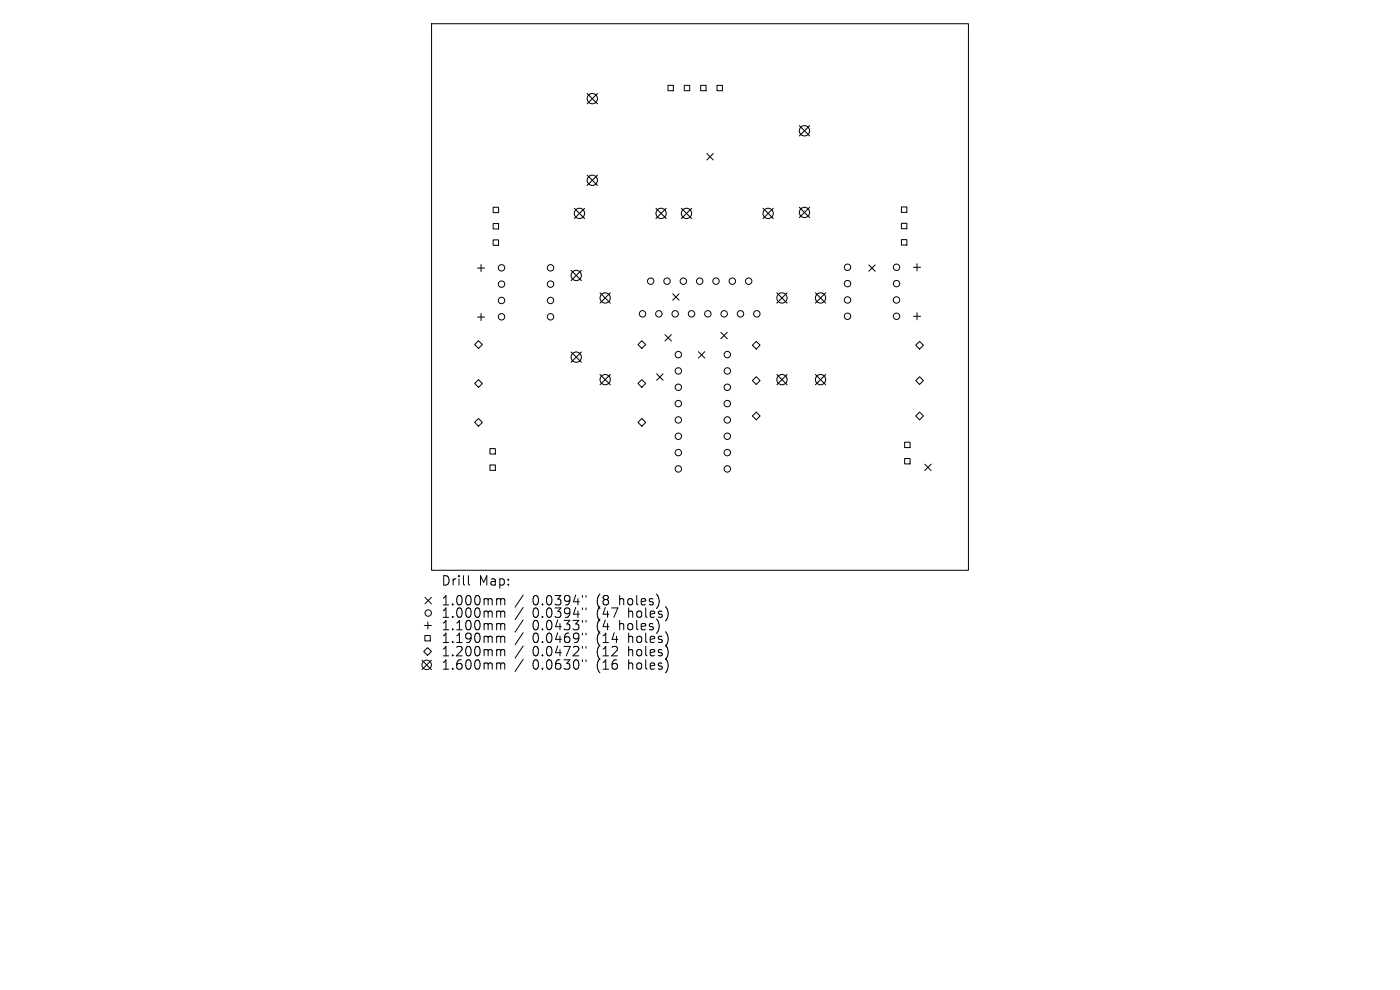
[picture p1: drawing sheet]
<svg xmlns="http://www.w3.org/2000/svg" width="297mm" height="210mm" viewBox="0 0 297 210" stroke-linecap="round" stroke-linejoin="round" font-family="sans-serif">
<defs><g id="words">
<g font-size="2.8">
<text x="93.5" y="124.5">Drill</text>
<text x="101.5" y="124.5">Map:</text>
<text x="93.5" y="128.7">1.000mm</text>
<text x="93.5" y="131.3">1.000mm</text>
<text x="113" y="128.7">0.0394&quot;</text>
<text x="113" y="131.3">0.0394&quot;</text>
<text x="126.7" y="128.7">(8</text>
<text x="126.7" y="131.3">(47</text>
<text x="131.7" y="128.7">holes)</text>
<text x="133.6" y="131.3">holes)</text>
<text x="93.5" y="134">1.100mm</text>
<text x="93.5" y="136.7">1.190mm</text>
<text x="113" y="134">0.0433&quot;</text>
<text x="113" y="136.7">0.0469&quot;</text>
<text x="126.7" y="134">(4</text>
<text x="126.7" y="136.7">(14</text>
<text x="131.7" y="134">holes)</text>
<text x="133.6" y="136.7">holes)</text>
<text x="93.5" y="139.5">1.200mm</text>
<text x="93.5" y="142.3">1.600mm</text>
<text x="113" y="139.5">0.0472&quot;</text>
<text x="113" y="142.3">0.0630&quot;</text>
<text x="126.7" y="139.5">(12</text>
<text x="126.7" y="142.3">(16</text>
<text x="133.6" y="139.5">holes)</text>
<text x="133.6" y="142.3">holes)</text>
</g>
</g></defs>
<g fill="none" stroke="#000" stroke-width=".21">
<path d="M91.6 5h113.8v116h-113.8zM141.7 18.1h1.2v1.1h-1.2zM145.2 18.1h1.1v1.1h-1.1zM148.6 18.1h1.2v1.1h-1.2zM152.1 18.1h1.1v1.1h-1.1zM150 32.6l1.3 1.3M151.3 32.6l-1.3 1.3M101.3 56.9h1.5M102.1 56.1v1.5M104.6 44h1.2v1.1h-1.2zM104.6 47.4h1.2v1.2h-1.2zM104.6 50.9h1.2v1.1h-1.2z"/>
<path d="M184.3 56.2l1.4 1.3M185.7 56.2l-1.4 1.3M191.2 43.9h1.2v1.2h-1.2zM191.2 47.4h1.2v1.1h-1.2zM191.2 50.8h1.2v1.2h-1.2zM193.8 56.7h1.5M194.5 56v1.5M100.7 73.1l.8-.8 .8 .8-.8 .8zM101.3 67.3h1.5M102.1 66.5v1.5M135.3 73.1l.9-.8 .8 .8-.8 .8zM139.3 79.3l1.4 1.4"/>
<path d="M140.7 79.3l-1.4 1.4M141.1 71l1.3 1.3M142.4 71l-1.3 1.3M142.7 62.3l1.4 1.4M144.1 62.3l-1.4 1.4M148.2 74.6l1.3 1.4M149.5 74.6l-1.3 1.4M152.9 70.5l1.4 1.4M154.3 70.5l-1.4 1.4M160.4 72.4l.9 .8-.9 .9-.8-.9zM193.8 67.1h1.5M194.5 66.3v1.5"/>
<path d="M195.1 72.4l.8 .8-.8 .9-.8-.9zM195.1 79.9l.8 .8-.8 .9-.8-.9zM100.7 81.3l.8-.8 .8 .8-.8 .9zM100.7 89.6l.8-.8 .8 .8-.8 .8zM103.9 95.2h1.2v1.1h-1.2zM103.9 98.6h1.2v1.2h-1.2zM135.3 89.6l.9-.8 .8 .8-.8 .8zM136.2 80.5l.8 .8-.8 .9-.9-.9zM159.6 80.7l.8-.8 .9 .8-.9 .9zM159.6 88.2l.8-.8 .9 .8-.9 .9zM191.9 93.8h1.2v1.1h-1.2zM191.9 97.3h1.2v1.1h-1.2z"/>
<path d="M195.1 87.4l.8 .8-.8 .9-.8-.9zM196.2 98.5l1.3 1.3M197.5 98.5l-1.3 1.3M90 132.7h1.5M90.1 134.8h1.2v1.2h-1.2zM90.2 126.7l1.3 1.4M90.7 137.4l.8 .8-.8 .8-.8-.8zM90.8 131.9v1.5M91.5 126.7l-1.3 1.4M99.4 122.1v1.7l.3 .3M105.7 127h.2l.3 .3M105.7 129.6h.2l.3 .3"/>
<path d="M105.7 132.3h.2l.3 .3M105.7 135h.2l.3 .3M105.7 137.8h.2l.3 .3M106.2 127.3l.3-.3 .5 .1 .1 1.2M106.2 127.3v1M106.2 129.9v1.1M106.2 132.6v1M106.2 135.3v1M106.2 138.1v1M106.2 129.9l.3-.3 .5 .1 .1 1.3M106.2 132.6l.3-.3 .5 .1 .1 1.2M106.2 135.3l.3-.3 .5 .1 .1 1.2"/>
<path d="M106.2 138.1l.3-.3 .5 .1 .1 1.2M111 126.2l-1.7 2.6M111 128.9l-1.7 2.5M111 131.5l-1.7 2.6M111 134.2l-1.7 2.6M111 137l-1.7 2.6M111 139.9l-1.7 2.5M123.6 126.3v.4M123.6 129v.3M123.6 131.6v.4M123.6 134.3v.4M123.6 137.1v.4"/>
<path d="M123.6 140v.3M124.3 126.3v.4M124.3 129v.3M124.3 131.6v.4M124.3 134.3v.4M124.3 137.1v.4M124.3 140v.3M89.5 140l2 2M91.5 140l-2 2M105.7 140.6h.2l.3 .3M106.2 140.9v1.1M106.2 140.9l.3-.3 .5 .1 .1 1.3"/>
<circle cx="106.4" cy="56.8" r=".68"/>
<circle cx="116.8" cy="56.8" r=".68"/>
<circle cx="138" cy="59.6" r=".68"/>
<circle cx="141.5" cy="59.6" r=".68"/>
<circle cx="145" cy="59.6" r=".68"/>
<circle cx="148.4" cy="59.6" r=".68"/>
<circle cx="151.9" cy="59.6" r=".68"/>
<circle cx="155.4" cy="59.6" r=".68"/>
<circle cx="158.8" cy="59.6" r=".68"/>
<circle cx="179.8" cy="56.7" r=".68"/>
<circle cx="190.2" cy="56.7" r=".68"/>
<circle cx="106.4" cy="63.7" r=".68"/>
<circle cx="106.4" cy="60.3" r=".68"/>
<circle cx="106.4" cy="67.2" r=".68"/>
<circle cx="116.8" cy="63.7" r=".68"/>
<circle cx="116.8" cy="60.3" r=".68"/>
<circle cx="116.8" cy="67.2" r=".68"/>
<circle cx="136.3" cy="66.6" r=".68"/>
<circle cx="139.8" cy="66.6" r=".68"/>
<circle cx="143.2" cy="66.6" r=".68"/>
<circle cx="143.9" cy="78.7" r=".68"/>
<circle cx="143.9" cy="75.2" r=".68"/>
<circle cx="146.7" cy="66.6" r=".68"/>
<circle cx="150.2" cy="66.6" r=".68"/>
<circle cx="153.6" cy="66.6" r=".68"/>
<circle cx="154.3" cy="78.7" r=".68"/>
<circle cx="154.3" cy="75.2" r=".68"/>
<circle cx="157.1" cy="66.6" r=".68"/>
<circle cx="160.6" cy="66.6" r=".68"/>
<circle cx="179.8" cy="60.2" r=".68"/>
<circle cx="179.8" cy="67.1" r=".68"/>
<circle cx="179.8" cy="63.6" r=".68"/>
<circle cx="190.2" cy="60.2" r=".68"/>
<circle cx="190.2" cy="67.1" r=".68"/>
<circle cx="190.2" cy="63.6" r=".68"/>
<circle cx="143.9" cy="89.1" r=".68"/>
<circle cx="143.9" cy="85.6" r=".68"/>
<circle cx="143.9" cy="96" r=".68"/>
<circle cx="143.9" cy="92.5" r=".68"/>
<circle cx="143.9" cy="82.2" r=".68"/>
<circle cx="143.9" cy="99.5" r=".68"/>
<circle cx="154.3" cy="89.1" r=".68"/>
<circle cx="154.3" cy="85.6" r=".68"/>
<circle cx="154.3" cy="96" r=".68"/>
<circle cx="154.3" cy="92.5" r=".68"/>
<circle cx="154.3" cy="99.5" r=".68"/>
<circle cx="154.3" cy="82.2" r=".68"/>
<circle cx="90.8" cy="130" r=".68"/>
<circle cx="90.5" cy="141" r="1"/>
</g>
<g fill="none" stroke="#000" stroke-width=".22">
<path d="M124.6 19.8l2.1 2.2M126.7 19.8l-2.1 2.2M124.6 37.2l2.1 2.1M126.7 37.2l-2.1 2.1M169.6 26.7l2.2 2.1M171.8 26.7l-2.2 2.1M121.2 57.3l2.1 2.2M121.8 44.2l2.2 2.2M123.3 57.3l-2.1 2.2M124 44.2l-2.2 2.2M139.2 44.2l2.1 2.2M141.3 44.2l-2.1 2.2"/>
<path d="M144.5 44.2l2.2 2.2M146.7 44.2l-2.2 2.2M161.9 44.2l2.2 2.2M164.1 44.2l-2.2 2.2M169.6 44l2.2 2.2M171.8 44l-2.2 2.2M121.2 74.7l2.1 2.1M123.3 74.7l-2.1 2.1M127.3 62.1l2.2 2.2M127.3 79.4l2.2 2.2M129.5 62.1l-2.2 2.2M129.5 79.4l-2.2 2.2"/>
<path d="M164.8 62.1l2.2 2.2M164.8 79.4l2.2 2.2M167 62.1l-2.2 2.2M167 79.4l-2.2 2.2M173 62.1l2.2 2.2M173 79.4l2.2 2.2M175.2 62.1l-2.2 2.2M175.2 79.4l-2.2 2.2"/>
<circle cx="125.7" cy="20.9" r="1.09"/>
<circle cx="125.7" cy="38.2" r="1.09"/>
<circle cx="170.7" cy="27.7" r="1.09"/>
<circle cx="122.2" cy="58.4" r="1.09"/>
<circle cx="122.9" cy="45.3" r="1.09"/>
<circle cx="140.2" cy="45.3" r="1.09"/>
<circle cx="145.6" cy="45.3" r="1.09"/>
<circle cx="163" cy="45.3" r="1.09"/>
<circle cx="170.7" cy="45.1" r="1.09"/>
<circle cx="122.2" cy="75.8" r="1.09"/>
<circle cx="128.4" cy="63.2" r="1.09"/>
<circle cx="165.9" cy="63.2" r="1.09"/>
<circle cx="174.1" cy="63.2" r="1.09"/>
<circle cx="128.4" cy="80.5" r="1.09"/>
<circle cx="165.9" cy="80.5" r="1.09"/>
<circle cx="174.1" cy="80.5" r="1.09"/>
</g>
<use href="#words"/>
</svg>
